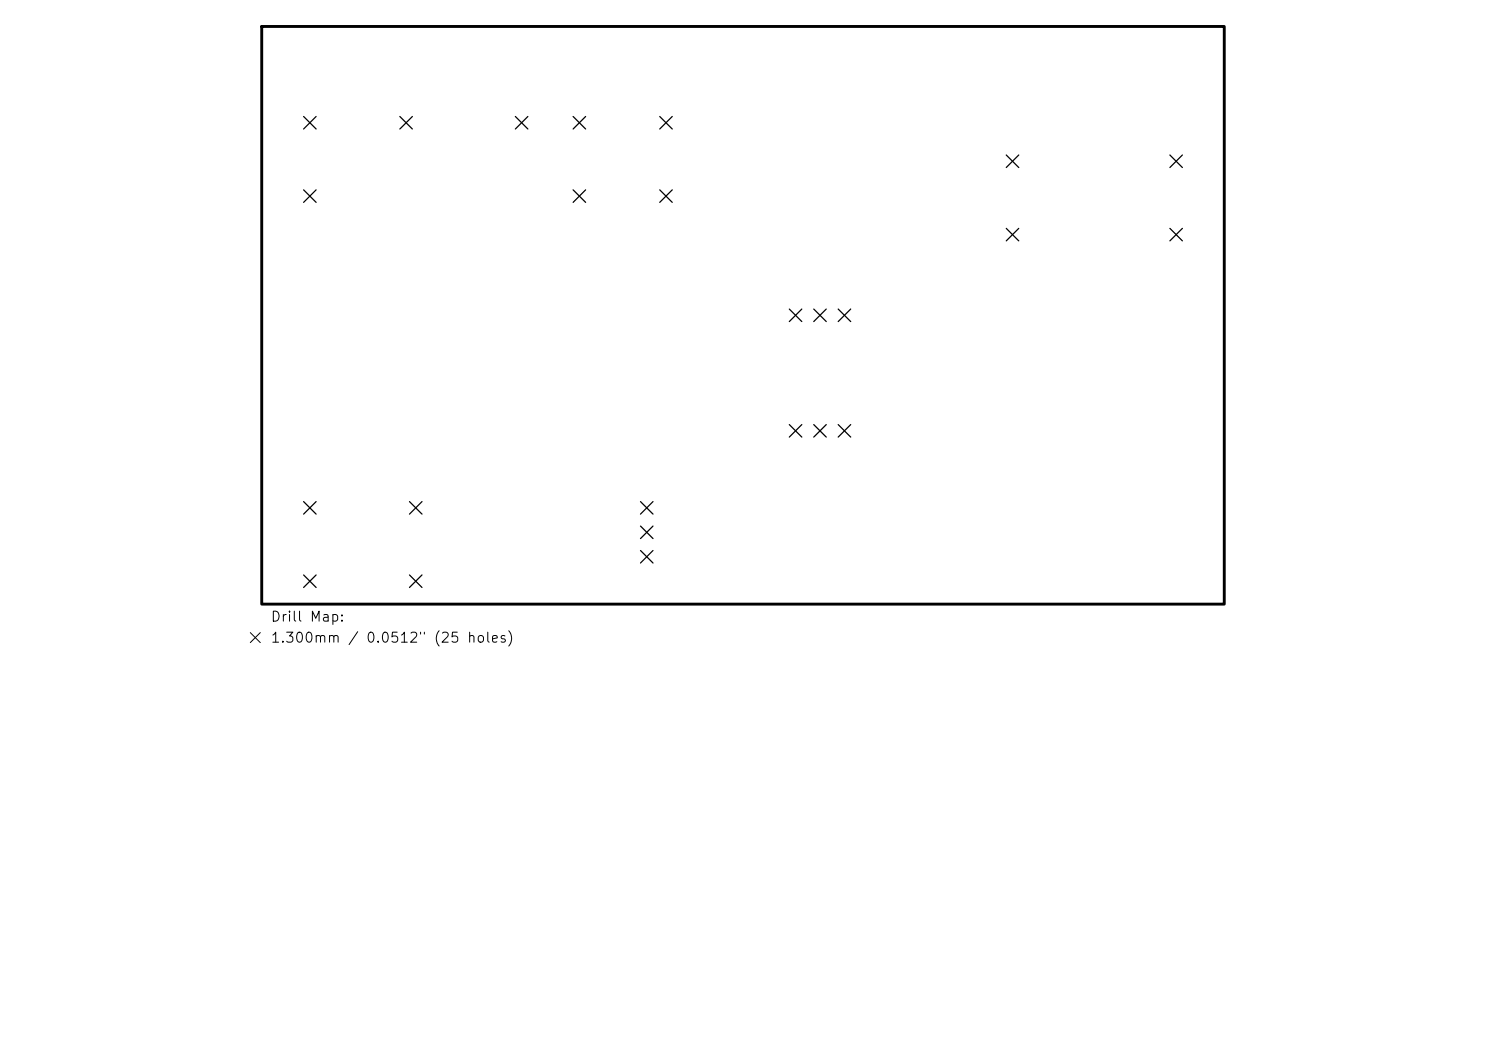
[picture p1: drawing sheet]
<svg xmlns="http://www.w3.org/2000/svg" width="297mm" height="210mm" viewBox="0 0 297 210" stroke-linecap="round" stroke-linejoin="round" font-family="sans-serif">
<defs><g id="words">
<g font-size="2">
<text x="54" y="124.7">Drill Map:</text>
<text x="54" y="128.9">1.300mm / 0.0512&quot; (25 holes)</text>
</g>
</g></defs>
<path d="M52.3 5.3h192.4v115.4h-192.4z" fill="none" stroke="#000" stroke-width=".58"/>
<g fill="none" stroke="#000" stroke-width=".25">
<path d="M60.7 23.3l2.5 2.5M60.7 37.9l2.5 2.5M63.2 23.3l-2.5 2.5M63.2 37.9l-2.5 2.5M79.9 23.3l2.5 2.5M82.4 23.3l-2.5 2.5M103 23.3l2.5 2.5M105.5 23.3l-2.5 2.5M114.5 23.3l2.5 2.5M114.5 37.9l2.5 2.5M117 23.3l-2.5 2.5M117 37.9l-2.5 2.5"/>
<path d="M131.9 23.3l2.5 2.5M131.9 37.9l2.5 2.5M134.4 23.3l-2.5 2.5M134.4 37.9l-2.5 2.5M201.1 31l2.5 2.5M203.6 31l-2.5 2.5M233.8 31l2.5 2.5M236.3 31l-2.5 2.5M201.1 45.6l2.5 2.5M203.6 45.6l-2.5 2.5M233.8 45.6l2.5 2.5M236.3 45.6l-2.5 2.5"/>
<path d="M157.8 61.8l2.5 2.5M160.3 61.8l-2.5 2.5M162.6 61.8l2.5 2.5M165.1 61.8l-2.5 2.5M167.5 61.8l2.5 2.5M170 61.8l-2.5 2.5M157.8 84.8l2.5 2.5M160.3 84.8l-2.5 2.5M162.6 84.8l2.5 2.5M165.1 84.8l-2.5 2.5M167.5 84.8l2.5 2.5M170 84.8l-2.5 2.5"/>
<path d="M60.7 100.2l2.5 2.5M60.7 114.9l2.5 2.5M63.2 100.2l-2.5 2.5M63.2 114.9l-2.5 2.5M81.8 100.2l2.5 2.5M81.8 114.9l2.5 2.5M84.3 100.2l-2.5 2.5M84.3 114.9l-2.5 2.5M128 100.2l2.5 2.5M128 105.1l2.5 2.5M128 110l2.5 2.5M130.5 100.2l-2.5 2.5"/>
<path d="M130.5 105.1l-2.5 2.5M130.5 110l-2.5 2.5"/>
</g>
<path d="M50 126.4l2 2M52 126.4l-2 2" fill="none" stroke="#000" stroke-width=".2"/>
<use href="#words"/>
</svg>
